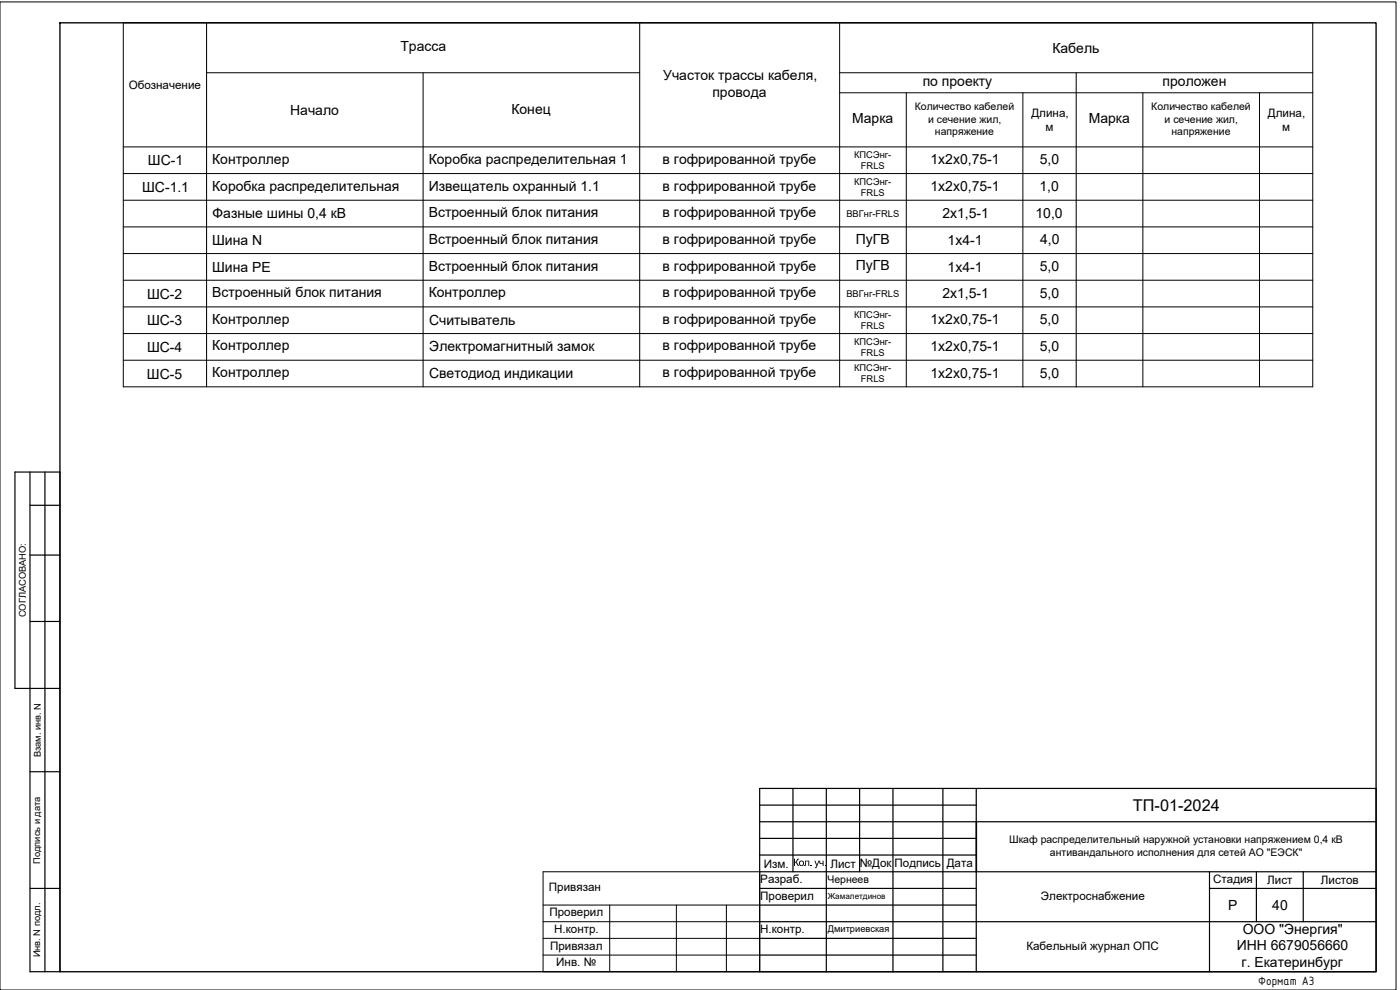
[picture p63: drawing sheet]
<svg xmlns="http://www.w3.org/2000/svg" width="420mm" height="297mm" viewBox="0 0 420 297" stroke-linecap="round" stroke-linejoin="round" font-family="sans-serif">
<defs><g id="words">
<text font-size="4.9" x="340" y="243.3">ТП-01-2024</text>
<g font-size="4.2">
<text x="120.2" y="15.4">Трасса</text>
<text x="315.8" y="15.8">Кабель</text>
<text x="199" y="24.1">Участок трассы кабеля,</text>
<text x="213.8" y="29.1">провода</text>
<text x="276.9" y="25.9">по проекту</text>
<text x="348.9" y="25.9">проложен</text>
<text x="87.1" y="34.4">Начало</text>
<text x="153.5" y="34.1">Конец</text>
<text x="255.8" y="37">Марка</text>
<text x="326.7" y="37">Марка</text>
<text x="44.4" y="49.6">ШС-1</text>
<text x="63.7" y="49.2">Контроллер</text>
<text x="128.7" y="49.2">Коробка распределительная 1</text>
<text x="198.9" y="49.2">в гофрированной трубе</text>
<text x="279.3" y="49.3">1х2х0,75-1</text>
<text x="312.1" y="49.3">5,0</text>
<text x="42.7" y="57.6">ШС-1.1</text>
<text x="63.7" y="57.2">Коробка распределительная</text>
<text x="128.7" y="57.2">Извещатель охранный 1.1</text>
<text x="198.9" y="57.2">в гофрированной трубе</text>
<text x="279.3" y="57.3">1х2х0,75-1</text>
<text x="312" y="57.3">1,0</text>
<text x="63.8" y="65.3">Фазные шины 0,4 кВ</text>
<text x="128.7" y="65.2">Встроенный блок питания</text>
<text x="198.9" y="65.2">в гофрированной трубе</text>
<text x="282.8" y="65.3">2х1,5-1</text>
<text x="310.8" y="65.3">10,0</text>
<text x="63.7" y="73.6">Шина N</text>
<text x="128.7" y="73.2">Встроенный блок питания</text>
<text x="198.9" y="73.2">в гофрированной трубе</text>
<text x="256.9" y="73.1">ПуГВ</text>
<text x="284.4" y="73.6">1х4-1</text>
<text x="312.1" y="73.3">4,0</text>
<text x="63.7" y="81.6">Шина PE</text>
<text x="128.7" y="81.2">Встроенный блок питания</text>
<text x="198.9" y="81.2">в гофрированной трубе</text>
<text x="256.9" y="81.1">ПуГВ</text>
<text x="284.4" y="81.6">1х4-1</text>
<text x="312.1" y="81.3">5,0</text>
<text x="44.1" y="89.6">ШС-2</text>
<text x="63.7" y="89.2">Встроенный блок питания</text>
<text x="128.7" y="89.2">Контроллер</text>
<text x="198.9" y="89.2">в гофрированной трубе</text>
<text x="282.8" y="89.3">2х1,5-1</text>
<text x="312.1" y="89.3">5,0</text>
<text x="44.1" y="97.6">ШС-3</text>
<text x="63.7" y="97.2">Контроллер</text>
<text x="128.8" y="97.6">Считыватель</text>
<text x="198.9" y="97.2">в гофрированной трубе</text>
<text x="279.3" y="97.3">1х2х0,75-1</text>
<text x="312.1" y="97.3">5,0</text>
<text x="44.1" y="105.6">ШС-4</text>
<text x="63.7" y="105.2">Контроллер</text>
<text x="128.8" y="105.2">Электромагнитный замок</text>
<text x="198.9" y="105.2">в гофрированной трубе</text>
<text x="279.3" y="105.3">1х2х0,75-1</text>
<text x="312.1" y="105.3">5,0</text>
<text x="44.1" y="113.6">ШС-5</text>
<text x="63.7" y="113.2">Контроллер</text>
<text x="128.8" y="113.3">Светодиод индикации</text>
<text x="198.9" y="113.2">в гофрированной трубе</text>
<text x="279.3" y="113.3">1х2х0,75-1</text>
<text x="312.1" y="113.3">5,0</text>
<text x="368.6" y="273.1">Р</text>
<text x="381.8" y="273">40</text>
<text x="373" y="280.1">ООО &quot;Энергия&quot;</text>
<text x="371.2" y="285.1">ИНН 6679056660</text>
<text x="372.6" y="290.2">г. Екатеринбург</text>
</g>
<text font-size="3.9" x="377.6" y="295.5">Формат А3</text>
<g font-size="3.5">
<text x="38.6" y="26.7">Обозначение</text>
<text x="309.5" y="35.1">Длина,</text>
<text x="380.5" y="35.1">Длина,</text>
<text x="313.8" y="39.3">м</text>
<text x="384.8" y="39.3">м</text>
<text x="229.3" y="260.3">Изм.</text>
<text x="249.2" y="260.3">Лист</text>
<text x="258" y="260">№Док</text>
<text x="268.5" y="260">Подпись</text>
<text x="284.1" y="260">Дата</text>
<text x="164.7" y="267.4">Привязан</text>
<text x="228.2" y="269.9">Проверил</text>
<text x="228.2" y="265">Разраб.</text>
<text x="312.4" y="270">Электроснабжение</text>
<text x="364.1" y="265.1">Стадия</text>
<text x="380.3" y="265.3">Лист</text>
<text x="396.4" y="265.3">Листов</text>
<text x="164.9" y="275">Проверил</text>
<text x="166.3" y="280">Н.контр.</text>
<text x="228.2" y="280">Н.контр.</text>
<text x="165.1" y="285">Привязал</text>
<text x="308" y="285">Кабельный журнал ОПС</text>
<text x="166.9" y="289.8">Инв. №</text>
</g>
<g font-size="3.1">
<text x="274.5" y="33">Количество кабелей</text>
<text x="345.5" y="33">Количество кабелей</text>
<text x="278.5" y="36.8">и сечение жил,</text>
<text x="280.6" y="40.5">напряжение</text>
<text x="349.5" y="36.8">и сечение жил,</text>
<text x="351.6" y="40.5">напряжение</text>
<text x="302.9" y="253.1">Шкаф распределительный наружной установки напряжением 0,4 кВ</text>
<text x="315.1" y="256.8">антивандального исполнения для сетей АО &quot;ЕЭСК&quot;</text>
<text x="238" y="259.8">Кол . уч.</text>
<text x="248.3" y="264.9">Чернеев</text>
</g>
<g font-size="2.8">
<text x="256.3" y="47.4">КПСЭнг-</text>
<text x="258.4" y="50.8">FRLS</text>
<text x="256.3" y="55.4">КПСЭнг-</text>
<text x="258.4" y="58.8">FRLS</text>
<text x="254" y="65.1">ВВГнг-FRLS</text>
<text x="254" y="89.1">ВВГнг-FRLS</text>
<text x="256.3" y="95.4">КПСЭнг-</text>
<text x="258.4" y="98.7">FRLS</text>
<text x="256.3" y="103.4">КПСЭнг-</text>
<text x="258.4" y="106.8">FRLS</text>
<text x="256.3" y="111.4">КПСЭнг-</text>
<text x="258.4" y="114.8">FRLS</text>
<text x="7.7" y="185.2" transform="rotate(-90 7.7 185.2)">СОГЛАСОВАНО:</text>
<text x="12.2" y="227.2" transform="rotate(-90 12.2 227.2)">Взам. инв. N</text>
<text x="12" y="259.2" transform="rotate(-90 12 259.2)">Подпись и дата</text>
<text x="248.4" y="279.8">Дмитриевская</text>
<text x="12" y="287.3" transform="rotate(-90 12 287.3)">Инв. N подл.</text>
</g>
<text font-size="2.4" x="248.4" y="269.8">Жамалетдинов</text>
</g></defs>
<!-- layer: 0 -->
<g fill="none" stroke="#000" stroke-width=".3">
<path d="M0 .6h419v296.4h-419zM37 6.8h357v109.3h-357zM62 6.8v109.3M192 6.8v109.3M252 6.8v109.3M62 21.8h130M127 21.8v94.3M252 21.8h142M252 27.8h142M272 27.8v88.3M307 27.8v88.3M323 21.8v94.3"/>
<path d="M343 27.8v88.3M378 27.8v88.3M37 44.1h357M37 52.1h357M37 60.1h357M37 68.1h357M37 76.1h357M37 84.1h357M37 92.1h357M37 100.1h357M37 108.1h357"/>
</g>
<path d="M18 6.8h395v284.8h-395z" fill="none" stroke="#000" stroke-width=".4"/>
<path d="M9 141.6v150h9v-150h-13.5v65h13.5M9 151.6h9M13.5 141.6v150M9 166.5h9M9 186.5h9M9 231.5h9M9 266.6h9" fill="none" stroke="#000" stroke-width=".36"/>
<!-- layer: 0 -->
<g fill="none" stroke="#000" stroke-width=".36">
<path d="M228 236.6h185v55h-185zM238 236.6v25M248 236.6v55M258 236.6v25M268 236.6v55M283 236.6v55M293 236.6v10M228 241.6h65M228 246.6h185M228 251.6h65M228 256.5h65M228 261.6h185"/>
<path d="M228 266.6h65M228 271.6h65M228 276.5h185M293 261.6v30M363 266.6h50M363 261.6v30M377.1 261.6v14.9M391.1 261.6v14.9M228 281.5h65M228 286.6h65"/>
</g>
<path d="M293 246.6v15" fill="none" stroke="#000" stroke-width=".51"/>
<path d="M163 261.6h65v30h-65zM163 271.6h65M163 276.5h65M183 271.6v20M203 271.6v20M218 271.6v20M163 281.5h65M163 286.6h65" fill="none" stroke="#000" stroke-width=".3"/>
<use href="#words"/>
</svg>
